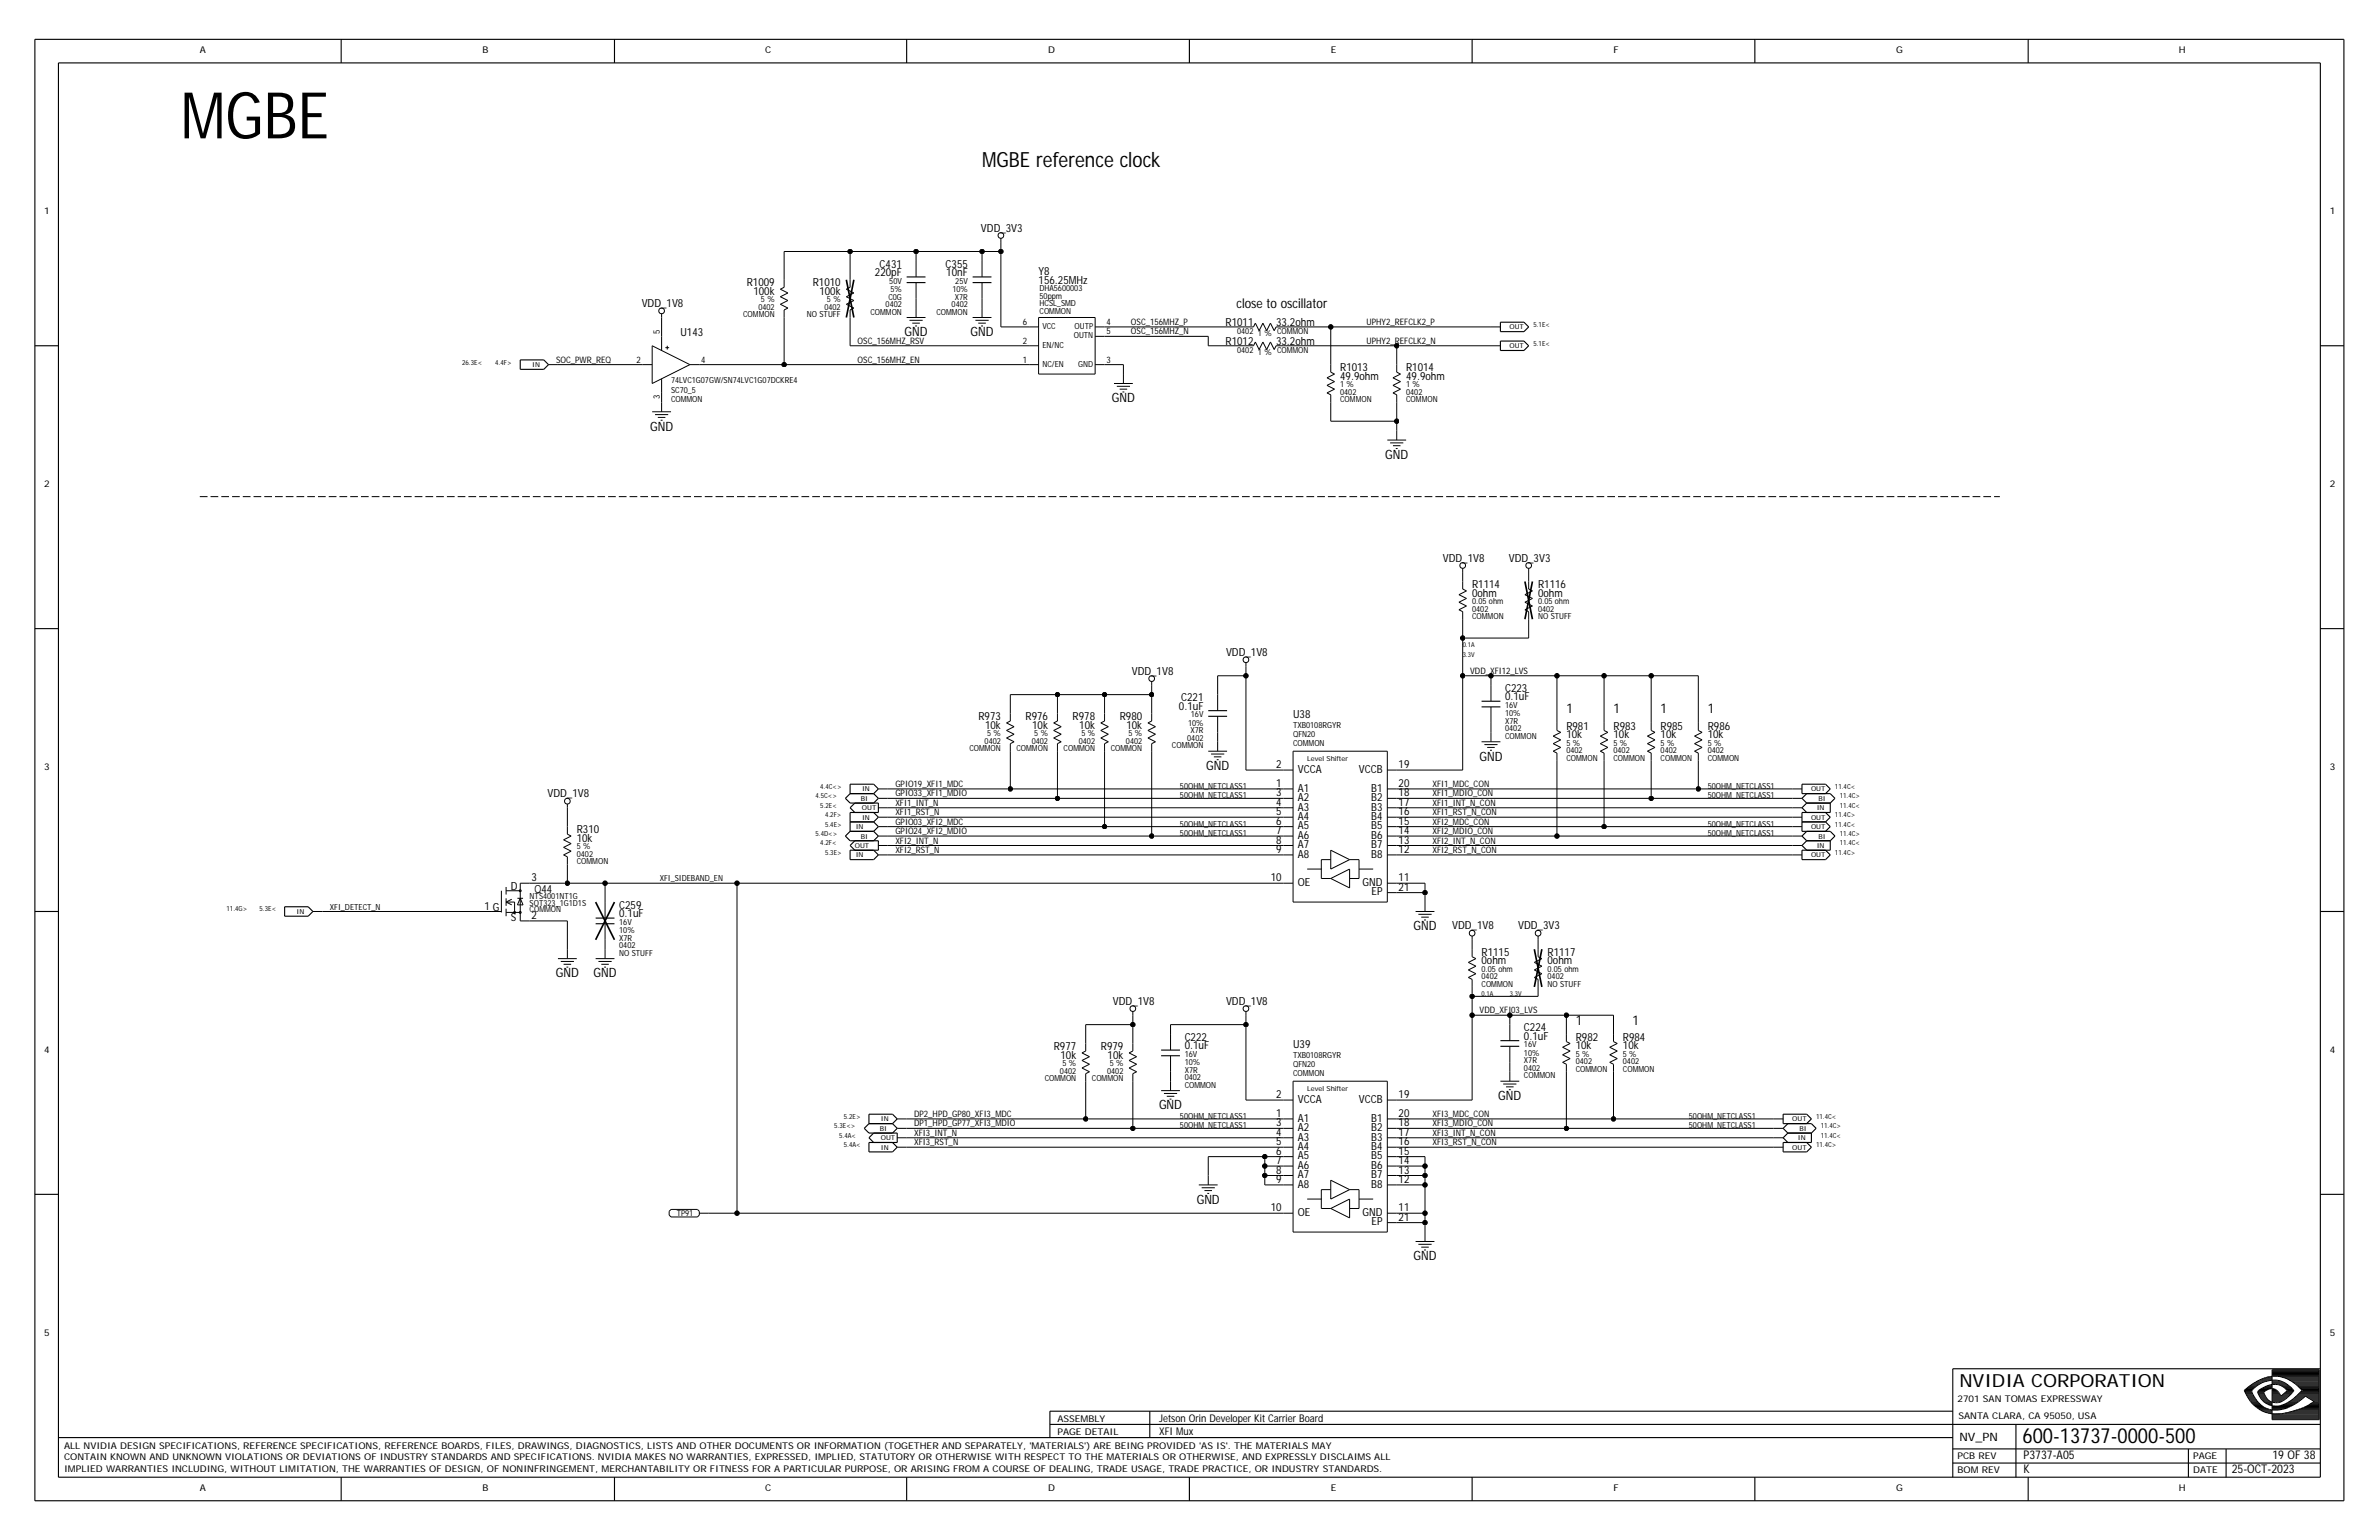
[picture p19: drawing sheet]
<svg xmlns="http://www.w3.org/2000/svg" width="432mm" height="279mm" viewBox="0 0 432 279" stroke-linecap="round" stroke-linejoin="round" font-family="sans-serif">
<defs><g id="words">
<text font-size="11.7" x="32.8" y="25.1">MGBE</text>
<g font-size="3.8">
<text x="178.2" y="30.2">MGBE reference clock</text>
<text x="367.1" y="261.8">600-13737-0000-500</text>
</g>
<text font-size="3.3" x="355.6" y="251.6">NVIDIA CORPORATION</text>
<g font-size="2.4">
<text x="224.4" y="55.9">close to oscillator</text>
<text x="284.3" y="129.4">1</text>
<text x="292.9" y="129.4">1</text>
<text x="301.4" y="129.4">1</text>
<text x="310" y="129.4">1</text>
<text x="286" y="185.9">1</text>
<text x="296.3" y="185.9">1</text>
</g>
<g font-size="2.3">
<text x="164.2" y="61">GND</text>
<text x="176.2" y="61">GND</text>
<text x="201.8" y="73">GND</text>
<text x="118" y="78.1">GND</text>
<text x="251.4" y="83.3">GND</text>
<text x="218.9" y="139.7">GND</text>
<text x="268.5" y="138">GND</text>
<text x="256.6" y="168.8">GND</text>
<text x="100.9" y="177.3">GND</text>
<text x="107.7" y="177.3">GND</text>
<text x="210.4" y="201.3">GND</text>
<text x="272" y="199.6">GND</text>
<text x="217.2" y="218.4">GND</text>
<text x="256.6" y="228.7">GND</text>
</g>
<g font-size="2.2">
<text x="367.3" y="267.3">K</text>
<text x="367.3" y="264.8">P3737-A05</text>
<text x="405.1" y="267.3">25-OCT-2023</text>
<text x="412.5" y="264.8">19 OF 38</text>
</g>
<text font-size="2.1" x="355.6" y="261.5">NV_PN</text>
<g font-size="2">
<text x="178.1" y="42">VDD_3V3</text>
<text x="135.5" y="52">R1009</text>
<text x="136.8" y="53.5">100k</text>
<text x="147.5" y="52">R1010</text>
<text x="148.7" y="53.5">100k</text>
<text x="158.8" y="50.1">220pF</text>
<text x="159.7" y="48.5">C431</text>
<text x="171.6" y="48.5">C355</text>
<text x="171.8" y="50.1">10nF</text>
<text x="188.5" y="49.9">Y8</text>
<text x="188.5" y="51.4">156.25MHz</text>
<text x="116.5" y="55.7">VDD_1V8</text>
<text x="222.4" y="59.1">R1011</text>
<text x="231.6" y="59.1">33.2ohm</text>
<text x="123.5" y="61">U143</text>
<text x="222.4" y="62.6">R1012</text>
<text x="231.6" y="62.6">33.2ohm</text>
<text x="243.2" y="67.4">R1013</text>
<text x="243.2" y="68.9">49.9ohm</text>
<text x="255.2" y="67.4">R1014</text>
<text x="255.2" y="68.9">49.9ohm</text>
<text x="261.9" y="101.9">VDD_1V8</text>
<text x="273.8" y="101.9">VDD_3V3</text>
<text x="267.2" y="106.7">R1114</text>
<text x="279.2" y="106.7">R1116</text>
<text x="267.2" y="108.2">0ohm</text>
<text x="279.2" y="108.2">0ohm</text>
<text x="222.5" y="119">VDD_1V8</text>
<text x="205.4" y="122.4">VDD_1V8</text>
<text x="273.2" y="125.5">C223</text>
<text x="177.6" y="130.6">R973</text>
<text x="186.1" y="130.6">R976</text>
<text x="194.7" y="130.6">R978</text>
<text x="203.2" y="130.6">R980</text>
<text x="214" y="128.8">0.1uF</text>
<text x="214.4" y="127.2">C221</text>
<text x="234.7" y="130.3">U38</text>
<text x="273.2" y="127.1">0.1uF</text>
<text x="178.8" y="132.2">10k</text>
<text x="187.3" y="132.2">10k</text>
<text x="195.9" y="132.2">10k</text>
<text x="204.5" y="132.2">10k</text>
<text x="284.3" y="132.4">R981</text>
<text x="284.3" y="133.9">10k</text>
<text x="292.9" y="132.4">R983</text>
<text x="292.9" y="133.9">10k</text>
<text x="301.4" y="132.4">R985</text>
<text x="301.4" y="133.9">10k</text>
<text x="310" y="132.4">R986</text>
<text x="310" y="133.9">10k</text>
<text x="231.7" y="142.8">1</text>
<text x="231.7" y="139.4">2</text>
<text x="235.6" y="140.2">VCCA</text>
<text x="235.6" y="143.6">A1</text>
<text x="246.6" y="140.2">VCCB</text>
<text x="248.9" y="143.6">B1</text>
<text x="253.9" y="142.8">20</text>
<text x="253.9" y="139.4">19</text>
<text x="99.4" y="144.7">VDD_1V8</text>
<text x="231.7" y="144.5">3</text>
<text x="231.7" y="146.2">4</text>
<text x="231.7" y="147.9">5</text>
<text x="231.7" y="149.6">6</text>
<text x="235.6" y="145.4">A2</text>
<text x="235.6" y="147.1">A3</text>
<text x="235.6" y="148.8">A4</text>
<text x="248.9" y="145.4">B2</text>
<text x="248.9" y="147.1">B3</text>
<text x="248.9" y="148.8">B4</text>
<text x="253.9" y="144.5">18</text>
<text x="253.9" y="146.2">17</text>
<text x="253.9" y="147.9">16</text>
<text x="253.9" y="149.6">15</text>
<text x="104.7" y="152.7">10k</text>
<text x="104.7" y="151.2">R310</text>
<text x="231.7" y="151.3">7</text>
<text x="231.7" y="153.1">8</text>
<text x="231.7" y="154.8">9</text>
<text x="235.6" y="155.6">A8</text>
<text x="235.6" y="153.9">A7</text>
<text x="235.6" y="150.5">A5</text>
<text x="235.6" y="152.2">A6</text>
<text x="248.9" y="155.6">B8</text>
<text x="248.9" y="153.9">B7</text>
<text x="248.9" y="152.2">B6</text>
<text x="248.9" y="150.5">B5</text>
<text x="253.9" y="151.3">14</text>
<text x="253.9" y="153.1">13</text>
<text x="253.9" y="154.8">12</text>
<text x="92.7" y="161.4">D</text>
<text x="96.5" y="159.9">3</text>
<text x="97" y="161.9">Q44</text>
<text x="230.7" y="159.9">10</text>
<text x="235.6" y="160.8">OE</text>
<text x="247.3" y="160.8">GND</text>
<text x="253.9" y="161.6">21</text>
<text x="253.9" y="159.9">11</text>
<text x="88" y="165">1 G</text>
<text x="92.7" y="167.1">S</text>
<text x="96.5" y="166.7">2</text>
<text x="112.4" y="166.4">0.1uF</text>
<text x="112.4" y="164.9">C259</text>
<text x="248.9" y="162.5">EP</text>
<text x="263.6" y="168.6">VDD_1V8</text>
<text x="268.9" y="173.4">R1115</text>
<text x="275.6" y="168.6">VDD_3V3</text>
<text x="280.9" y="173.4">R1117</text>
<text x="268.9" y="175">0ohm</text>
<text x="280.9" y="175">0ohm</text>
<text x="202" y="182.3">VDD_1V8</text>
<text x="222.5" y="182.3">VDD_1V8</text>
<text x="191.3" y="190.5">R977</text>
<text x="199.8" y="190.5">R979</text>
<text x="215" y="188.8">C222</text>
<text x="215" y="190.3">0.1uF</text>
<text x="234.7" y="190.2">U39</text>
<text x="276.6" y="187.1">C224</text>
<text x="276.6" y="188.6">0.1uF</text>
<text x="286" y="188.8">R982</text>
<text x="286" y="190.3">10k</text>
<text x="294.6" y="188.8">R984</text>
<text x="294.6" y="190.3">10k</text>
<text x="192.5" y="192.1">10k</text>
<text x="201" y="192.1">10k</text>
<text x="231.7" y="202.7">1</text>
<text x="231.7" y="199.2">2</text>
<text x="235.6" y="200.1">VCCA</text>
<text x="235.6" y="203.5">A1</text>
<text x="246.6" y="200.1">VCCB</text>
<text x="248.9" y="203.5">B1</text>
<text x="253.9" y="202.7">20</text>
<text x="253.9" y="199.2">19</text>
<text x="231.7" y="204.4">3</text>
<text x="231.7" y="206.1">4</text>
<text x="231.7" y="207.8">5</text>
<text x="231.7" y="209.5">6</text>
<text x="235.6" y="205.2">A2</text>
<text x="235.6" y="206.9">A3</text>
<text x="235.6" y="208.6">A4</text>
<text x="248.9" y="205.2">B2</text>
<text x="248.9" y="206.9">B3</text>
<text x="248.9" y="208.6">B4</text>
<text x="253.9" y="204.4">18</text>
<text x="253.9" y="206.1">17</text>
<text x="253.9" y="207.8">16</text>
<text x="253.9" y="209.5">15</text>
<text x="231.7" y="211.2">7</text>
<text x="231.7" y="212.9">8</text>
<text x="231.7" y="214.6">9</text>
<text x="235.6" y="215.5">A8</text>
<text x="235.6" y="213.8">A7</text>
<text x="235.6" y="210.4">A5</text>
<text x="235.6" y="212.1">A6</text>
<text x="248.9" y="215.5">B8</text>
<text x="248.9" y="213.8">B7</text>
<text x="248.9" y="212.1">B6</text>
<text x="248.9" y="210.4">B5</text>
<text x="253.9" y="211.2">14</text>
<text x="253.9" y="212.9">13</text>
<text x="253.9" y="214.6">12</text>
<text x="230.7" y="219.8">10</text>
<text x="235.6" y="220.6">OE</text>
<text x="247.3" y="220.6">GND</text>
<text x="253.9" y="221.5">21</text>
<text x="253.9" y="219.8">11</text>
<text x="248.9" y="222.3">EP</text>
</g>
<g font-size="1.9">
<text x="210.4" y="257.9">Jetson Orin Developer Kit Carrier Board</text>
<text x="210.4" y="260.3">XFI Mux</text>
</g>
<g font-size="1.7">
<text x="36.3" y="9.7">A</text>
<text x="87.6" y="9.7">B</text>
<text x="138.9" y="9.7">C</text>
<text x="190.2" y="9.7">D</text>
<text x="241.5" y="9.7">E</text>
<text x="292.9" y="9.7">F</text>
<text x="344.2" y="9.7">G</text>
<text x="395.5" y="9.7">H</text>
<text x="8" y="38.8">1</text>
<text x="422.9" y="38.8">1</text>
<text x="8" y="88.4">2</text>
<text x="422.9" y="88.4">2</text>
<text x="8" y="139.7">3</text>
<text x="422.9" y="139.7">3</text>
<text x="8" y="191">4</text>
<text x="422.9" y="191">4</text>
<text x="8" y="242.3">5</text>
<text x="422.9" y="242.3">5</text>
<text x="191.9" y="257.9">ASSEMBLY</text>
<text x="355.3" y="254.3">2701 SAN TOMAS EXPRESSWAY</text>
<text x="355.5" y="257.4">SANTA CLARA, CA 95050, USA</text>
<text x="11.6" y="262.9">ALL NVIDIA DESIGN SPECIFICATIONS, REFERENCE SPECIFICATIONS, REFERENCE BOARDS, FILES, DRAWINGS, DIAGNOSTICS, LISTS AND OTHER DOCUMENTS OR INFORMATION (TOGETHER AND SEPARATELY, 'MATERIALS') ARE BEING PROVIDED 'AS IS'. THE MATERIALS MAY</text>
<text x="191.9" y="260.3">PAGE DETAIL</text>
<text x="11.6" y="264.9">CONTAIN KNOWN AND UNKNOWN VIOLATIONS OR DEVIATIONS OF INDUSTRY STANDARDS AND SPECIFICATIONS. NVIDIA MAKES NO WARRANTIES, EXPRESSED, IMPLIED, STATUTORY OR OTHERWISE WITH RESPECT TO THE MATERIALS OR OTHERWISE, AND EXPRESSLY DISCLAIMS ALL</text>
<text x="11.6" y="267.2">IMPLIED WARRANTIES INCLUDING, WITHOUT LIMITATION, THE WARRANTIES OF DESIGN, OF NONINFRINGEMENT, MERCHANTABILITY OR FITNESS FOR A PARTICULAR PURPOSE, OR ARISING FROM A COURSE OF DEALING, TRADE USAGE, TRADE PRACTICE, OR INDUSTRY STANDARDS.</text>
<text x="355.3" y="267.3">BOM REV</text>
<text x="355.3" y="264.8">PCB REV</text>
<text x="398.1" y="264.8">PAGE</text>
<text x="398.1" y="267.3">DATE</text>
<text x="36.3" y="270.6">A</text>
<text x="87.6" y="270.6">B</text>
<text x="138.9" y="270.6">C</text>
<text x="190.2" y="270.6">D</text>
<text x="241.5" y="270.6">E</text>
<text x="292.9" y="270.6">F</text>
<text x="344.2" y="270.6">G</text>
<text x="395.5" y="270.6">H</text>
</g>
<g font-size="1.6">
<text x="185.7" y="59">6</text>
<text x="200.8" y="59">4</text>
<text x="205.3" y="59">OSC_156MHZ_P</text>
<text x="248" y="59">UPHY2_REFCLK2_P</text>
<text x="100.9" y="65.8">SOC_PWR_REQ</text>
<text x="115.5" y="65.8">2</text>
<text x="119.7" y="60.7" transform="rotate(-90 119.7 60.7)">5</text>
<text x="127.3" y="65.8">4</text>
<text x="155.7" y="62.4">OSC_156MHZ_RSV</text>
<text x="155.7" y="65.8">OSC_156MHZ_EN</text>
<text x="185.7" y="65.8">1</text>
<text x="185.7" y="62.4">2</text>
<text x="200.8" y="65.8">3</text>
<text x="200.8" y="60.7">5</text>
<text x="205.3" y="60.7">OSC_156MHZ_N</text>
<text x="248" y="62.4">UPHY2_REFCLK2_N</text>
<text x="119.7" y="72.4" transform="rotate(-90 119.7 72.4)">3</text>
<text x="266.9" y="122.3">VDD_XFI12_LVS</text>
<text x="162.5" y="142.8">GPIO19_XFI1_MDC</text>
<text x="260" y="142.8">XFI1_MDC_CON</text>
<text x="162.5" y="149.6">GPIO03_XFI2_MDC</text>
<text x="162.5" y="144.5">GPIO33_XFI1_MDIO</text>
<text x="162.5" y="146.2">XFI1_INT_N</text>
<text x="162.5" y="147.9">XFI1_RST_N</text>
<text x="260" y="149.6">XFI2_MDC_CON</text>
<text x="260" y="144.5">XFI1_MDIO_CON</text>
<text x="260" y="146.2">XFI1_INT_N_CON</text>
<text x="260" y="147.9">XFI1_RST_N_CON</text>
<text x="162.5" y="154.8">XFI2_RST_N</text>
<text x="162.5" y="151.3">GPIO24_XFI2_MDIO</text>
<text x="162.5" y="153.1">XFI2_INT_N</text>
<text x="260" y="151.3">XFI2_MDIO_CON</text>
<text x="260" y="153.1">XFI2_INT_N_CON</text>
<text x="260" y="154.8">XFI2_RST_N_CON</text>
<text x="268.6" y="183.8">VDD_XFI03_LVS</text>
<text x="165.9" y="202.7">DP2_HPD_GP80_XFI3_MDC</text>
<text x="260" y="202.7">XFI3_MDC_CON</text>
<text x="165.9" y="204.4">DP1_HPD_GP77_XFI3_MDIO</text>
<text x="165.9" y="206.1">XFI3_INT_N</text>
<text x="165.9" y="207.8">XFI3_RST_N</text>
<text x="260" y="207.8">XFI3_RST_N_CON</text>
<text x="260" y="206.1">XFI3_INT_N_CON</text>
<text x="260" y="204.4">XFI3_MDIO_CON</text>
</g>
<g font-size="1.5">
<text x="161.4" y="51.4">50V</text>
<text x="161.6" y="53">5%</text>
<text x="172.9" y="53">10%</text>
<text x="173.4" y="51.4">25V</text>
<text x="188.6" y="52.8">DHA5600003</text>
<text x="134.9" y="57.6">COMMON</text>
<text x="137.7" y="56.2">0402</text>
<text x="138.1" y="54.9">5 %</text>
<text x="146.5" y="57.6">NO STUFF</text>
<text x="149.6" y="56.2">0402</text>
<text x="150.1" y="54.9">5 %</text>
<text x="158" y="57.1">COMMON</text>
<text x="160.7" y="55.7">0402</text>
<text x="161.2" y="54.4">C0G</text>
<text x="170" y="57.1">COMMON</text>
<text x="172.7" y="55.7">0402</text>
<text x="173.3" y="54.4">X7R</text>
<text x="188.7" y="54.2">50ppm</text>
<text x="188.7" y="56.9">COMMON</text>
<text x="188.7" y="55.5">HCSL_SMD</text>
<text x="189.2" y="59.7">VCC</text>
<text x="195" y="59.7">OUTP</text>
<text x="189.2" y="63.1">EN/NC</text>
<text x="194.9" y="61.4">OUTN</text>
<text x="224.6" y="64.1">0402</text>
<text x="224.6" y="60.7">0402</text>
<text x="228.3" y="64.3">1 % COMMON</text>
<text x="228.3" y="60.9">1 % COMMON</text>
<text x="121.8" y="69.6">74LVC1G07GW/SN74LVC1G07DCKRE4</text>
<text x="121.8" y="71.3">SC70_5</text>
<text x="189.2" y="66.5">NC/EN</text>
<text x="195.7" y="66.5">GND</text>
<text x="243.2" y="71.6">0402</text>
<text x="243.2" y="70.3">1 %</text>
<text x="255.2" y="71.6">0402</text>
<text x="255.2" y="70.3">1 %</text>
<text x="121.8" y="73">COMMON</text>
<text x="243.2" y="73">COMMON</text>
<text x="255.2" y="73">COMMON</text>
<text x="267.2" y="109.6">0.05 ohm</text>
<text x="267.2" y="112.3">COMMON</text>
<text x="267.2" y="111">0402</text>
<text x="279.2" y="112.3">NO STUFF</text>
<text x="279.2" y="109.6">0.05 ohm</text>
<text x="279.2" y="111">0402</text>
<text x="215.6" y="131.7">10%</text>
<text x="216.2" y="130.1">16V</text>
<text x="273.2" y="128.4">16V</text>
<text x="273.2" y="130">10%</text>
<text x="273.2" y="131.3">X7R</text>
<text x="175.9" y="136.3">COMMON</text>
<text x="178.7" y="134.9">0402</text>
<text x="179.2" y="133.6">5 %</text>
<text x="184.5" y="136.3">COMMON</text>
<text x="187.3" y="134.9">0402</text>
<text x="187.7" y="133.6">5 %</text>
<text x="193" y="136.3">COMMON</text>
<text x="195.8" y="134.9">0402</text>
<text x="196.3" y="133.6">5 %</text>
<text x="201.6" y="136.3">COMMON</text>
<text x="204.4" y="134.9">0402</text>
<text x="204.8" y="133.6">5 %</text>
<text x="212.7" y="135.8">COMMON</text>
<text x="215.5" y="134.4">0402</text>
<text x="216.1" y="133">X7R</text>
<text x="234.7" y="135.4">COMMON</text>
<text x="234.7" y="132">TXB0108RGYR</text>
<text x="234.7" y="133.7">QFN20</text>
<text x="273.2" y="134.1">COMMON</text>
<text x="273.2" y="132.7">0402</text>
<text x="284.3" y="136.6">0402</text>
<text x="284.3" y="135.3">5 %</text>
<text x="292.9" y="136.6">0402</text>
<text x="292.9" y="135.3">5 %</text>
<text x="301.4" y="135.3">5 %</text>
<text x="301.4" y="136.6">0402</text>
<text x="310" y="135.3">5 %</text>
<text x="310" y="136.6">0402</text>
<text x="214.2" y="143.1">50OHM_NETCLASS1</text>
<text x="284.3" y="138">COMMON</text>
<text x="292.9" y="138">COMMON</text>
<text x="301.4" y="138">COMMON</text>
<text x="310" y="143.1">50OHM_NETCLASS1</text>
<text x="310" y="138">COMMON</text>
<text x="214.2" y="144.8">50OHM_NETCLASS1</text>
<text x="214.2" y="150">50OHM_NETCLASS1</text>
<text x="310" y="144.8">50OHM_NETCLASS1</text>
<text x="310" y="150">50OHM_NETCLASS1</text>
<text x="104.7" y="155.4">0402</text>
<text x="104.7" y="154.1">5 %</text>
<text x="214.2" y="151.7">50OHM_NETCLASS1</text>
<text x="310" y="151.7">50OHM_NETCLASS1</text>
<text x="104.7" y="156.8">COMMON</text>
<text x="119.7" y="159.9">XFI_SIDEBAND_EN</text>
<text x="59.9" y="165">XFI_DETECT_N</text>
<text x="96.1" y="165.5">COMMON</text>
<text x="96.1" y="164.3">SOT323_1G1D1S</text>
<text x="96.1" y="163.1">NTS4001NT1G</text>
<text x="112.4" y="167.8">16V</text>
<text x="112.4" y="173.4">NO STUFF</text>
<text x="112.4" y="169.3">10%</text>
<text x="112.4" y="170.7">X7R</text>
<text x="112.4" y="172">0402</text>
<text x="268.9" y="177.7">0402</text>
<text x="268.9" y="179.1">COMMON</text>
<text x="268.9" y="176.3">0.05 ohm</text>
<text x="280.9" y="179.1">NO STUFF</text>
<text x="280.9" y="177.7">0402</text>
<text x="280.9" y="176.3">0.05 ohm</text>
<text x="215" y="191.7">16V</text>
<text x="234.7" y="191.9">TXB0108RGYR</text>
<text x="276.6" y="191.5">10%</text>
<text x="276.6" y="190">16V</text>
<text x="286" y="191.7">5 %</text>
<text x="294.6" y="191.7">5 %</text>
<text x="189.6" y="196.2">COMMON</text>
<text x="192.4" y="194.8">0402</text>
<text x="192.9" y="193.4">5 %</text>
<text x="198.2" y="196.2">COMMON</text>
<text x="200.9" y="194.8">0402</text>
<text x="201.4" y="193.4">5 %</text>
<text x="215" y="197.4">COMMON</text>
<text x="215" y="196">0402</text>
<text x="215" y="194.6">X7R</text>
<text x="215" y="193.3">10%</text>
<text x="234.7" y="195.3">COMMON</text>
<text x="234.7" y="193.6">QFN20</text>
<text x="276.6" y="194.3">0402</text>
<text x="276.6" y="192.9">X7R</text>
<text x="276.6" y="195.6">COMMON</text>
<text x="286" y="193.1">0402</text>
<text x="286" y="194.5">COMMON</text>
<text x="294.6" y="193.1">0402</text>
<text x="294.6" y="194.5">COMMON</text>
<text x="214.2" y="203">50OHM_NETCLASS1</text>
<text x="306.5" y="203">50OHM_NETCLASS1</text>
<text x="214.2" y="204.7">50OHM_NETCLASS1</text>
<text x="306.5" y="204.7">50OHM_NETCLASS1</text>
<text x="122.8" y="220.6">TP91</text>
</g>
<g font-size="1.3">
<text x="278.3" y="59.3">5.1E&lt;</text>
<text x="278.3" y="62.7">5.1E&lt;</text>
<text x="83.9" y="66.2">26.3E&lt;</text>
<text x="89.9" y="66.2">4.4F&gt;</text>
<text x="148.9" y="143.1">4.4C&lt;&gt;</text>
<text x="333.1" y="143.1">11.4C&lt;</text>
<text x="148" y="144.8">4.5C&lt;&gt;</text>
<text x="148.9" y="146.6">5.2E&lt;</text>
<text x="149.7" y="148.3">4.2F&gt;</text>
<text x="149.7" y="150">5.4E&gt;</text>
<text x="333.1" y="150">11.4C&lt;</text>
<text x="333.1" y="148.3">11.4C&gt;</text>
<text x="333.9" y="144.8">11.4C&gt;</text>
<text x="333.9" y="146.6">11.4C&lt;</text>
<text x="148" y="151.7">5.4D&lt;&gt;</text>
<text x="148.9" y="153.4">4.2F&lt;</text>
<text x="149.7" y="155.1">5.3E&gt;</text>
<text x="333.1" y="155.1">11.4C&gt;</text>
<text x="333.9" y="151.7">11.4C&gt;</text>
<text x="333.9" y="153.4">11.4C&lt;</text>
<text x="41.1" y="165.4">11.4G&gt;</text>
<text x="47.1" y="165.4">5.3E&lt;</text>
<text x="153.2" y="203">5.2E&gt;</text>
<text x="329.6" y="203">11.4C&lt;</text>
<text x="151.4" y="204.7">5.3E&lt;&gt;</text>
<text x="152.3" y="206.4">5.4A&lt;</text>
<text x="153.2" y="208.1">5.4A&lt;</text>
<text x="329.6" y="208.1">11.4C&gt;</text>
<text x="330.5" y="206.4">11.4C&lt;</text>
<text x="330.5" y="204.7">11.4C&gt;</text>
</g>
<g font-size="1.2">
<text x="274" y="59.8">OUT</text>
<text x="274" y="63.2">OUT</text>
<text x="96.6" y="66.6">IN</text>
<text x="265.5" y="117.5">0.1A</text>
<text x="265.5" y="119.2">3.3V</text>
<text x="156.5" y="143.6">IN</text>
<text x="237.3" y="138">Level Shifter</text>
<text x="328.7" y="143.6">OUT</text>
<text x="156.2" y="145.3">BI</text>
<text x="156.4" y="147">OUT</text>
<text x="156.5" y="148.7">IN</text>
<text x="328.7" y="148.7">OUT</text>
<text x="329.8" y="147">IN</text>
<text x="330" y="145.3">BI</text>
<text x="155.2" y="153.8">OUT</text>
<text x="155.3" y="155.6">IN</text>
<text x="155.3" y="150.4">IN</text>
<text x="156.2" y="152.1">BI</text>
<text x="328.7" y="150.4">OUT</text>
<text x="328.7" y="155.6">OUT</text>
<text x="329.8" y="153.8">IN</text>
<text x="330" y="152.1">BI</text>
<text x="53.8" y="165.8">IN</text>
<text x="268.9" y="180.8">0.1A</text>
<text x="274" y="180.8">3.3V</text>
<text x="237.3" y="197.9">Level Shifter</text>
<text x="159.9" y="203.4">IN</text>
<text x="325.3" y="203.4">OUT</text>
<text x="159.7" y="205.2">BI</text>
<text x="159.9" y="206.9">OUT</text>
<text x="159.9" y="208.6">IN</text>
<text x="325.3" y="208.6">OUT</text>
<text x="326.3" y="206.9">IN</text>
<text x="326.6" y="205.2">BI</text>
</g>
</g></defs>
<g fill="none" stroke="#000" stroke-width=".18">
<path d="M120.1 57.6v3.4zM120.1 56.9v.7zM141.6 55.2l1.4 .7zM141.6 55.2l1.4-.7zM141.6 52.5l.7-.4zM141.6 52.5l1.4 .7zM141.6 53.8l1.4 .7zM141.6 53.8l1.4-.6zM142.3 45.6h12zM142.3 45.6v5.2zM142.3 57.6v8.6zM142.3 56.2v1.4z"/>
<path d="M142.3 56.2l.7-.3zM142.3 50.8v1.3zM153.6 55.2l1.4 .7zM153.6 55.2l1.4-.7zM153.6 52.5l.7-.4zM153.6 52.5l1.4 .7zM153.6 53.8l1.4 .7zM153.6 53.8l1.4-.6zM154.3 45.6h12zM154.3 45.6v5.2zM154.3 57.6v5.1zM154.3 56.2v1.4z"/>
<path d="M154.3 56.2l.7-.3zM154.3 50.8v1.3zM164.6 57.6h3.4zM165.1 58.1h2.4zM165.6 58.6h1.4zM166.1 59.1h.3zM166.3 54.2v1.7zM166.3 45.6h11.9zM166.3 45.6v1.7zM166.3 55.9v1.7zM166.3 51.3v2.9zM166.3 47.3v2.9z"/>
<path d="M176.5 57.6h3.5zM177 58.1h2.4zM177.6 58.6h1.3zM178.1 59.1h.3zM178.2 54.2v1.7zM178.2 45.6h3.5zM178.2 45.6v1.7zM178.2 55.9v1.7zM178.2 51.3v2.9zM178.2 47.3v2.9zM181.7 45.6v13.7zM181.7 59.3h5.1z"/>
<path d="M181.7 43.9v1.7zM181.7 43.2v.7zM186.8 59.3h1.7zM188.5 57.6h10.3zM188.5 57.6v10.3zM198.8 59.3h1.7zM198.8 57.6v10.3zM200.5 59.3h25.6zM226.1 59.3h1.4zM227.9 58.6l-.4 .7zM227.9 58.6l.6 1.4zM229.2 58.6l-.7 1.4z"/>
<path d="M229.2 58.6l.7 1.4zM230.6 58.6l-.7 1.4zM230.6 58.6l.7 1.4zM231.6 59.3h1.4zM231.6 59.3l-.3 .7zM233 59.3h8.5zM241.5 59.3h29.1zM241.5 59.3v6.9zM270.6 59.3h1.7zM99.6 66.2h1.7zM101.3 66.2h15.4zM116.7 66.2h1.7z"/>
<path d="M118.4 74.7h3.4zM118.4 62.7v6.9zM118.4 62.7l6.8 3.5zM118.4 69.6l6.8-3.4zM118.9 75.2h2.4zM119.4 75.7h1.4zM119.9 76.2h.4zM120.1 71.3v1.7zM120.1 73v1.7zM120.1 61v2.6zM120.1 68.7v2.6zM120.8 63.1h.7z"/>
<path d="M121.1 62.7v.7zM125.2 66.2h1.7zM126.9 66.2h15.4zM142.3 66.2h44.5zM154.3 62.7h32.5zM186.8 62.7h1.7zM186.8 66.2h1.7zM188.5 67.9h10.3zM198.8 66.2h1.7zM198.8 61h1.7zM200.5 66.2h3.4zM200.5 61h18.8z"/>
<path d="M202.2 69.6h3.4zM202.7 70.1h2.4zM203.2 70.6h1.4zM203.7 71.1h.4zM203.9 66.2v1.7zM203.9 67.9v1.7zM219.3 62.7h6.8zM219.3 61v1.7zM226.1 62.7h1.4zM227.9 62l-.4 .7zM227.9 62l.6 1.4zM229.2 62l-.7 1.4z"/>
<path d="M229.2 62l.7 1.4zM230.6 62l-.7 1.4zM230.6 62l.7 1.4zM231.6 62.7h1.4zM231.6 62.7l-.3 .7zM233 62.7h20.5zM240.9 71.3l.6 .3zM240.9 71.3l1.3-.7zM240.9 69.9l1.3 .7zM240.9 68.5l1.3-.6zM240.9 69.9l1.3-.7zM240.9 68.5l1.3 .7z"/>
<path d="M241.5 76.4h12zM241.5 73v3.4zM241.5 71.6v1.4zM241.5 66.2v1.3zM241.5 67.5l.7 .4zM251.8 79.8h3.4zM252.8 71.3l.7 .3zM252.8 71.3l1.4-.7zM252.8 69.9l1.4 .7zM252.8 68.5l1.4-.6zM252.8 69.9l1.4-.7zM252.8 68.5l1.4 .7z"/>
<path d="M253.5 73v3.4zM253.5 76.4v1.7zM253.5 62.7h17.1zM253.5 62.7v3.5zM253.5 78.1v1.7zM253.5 71.6v1.4zM253.5 66.2v1.3zM253.5 67.5l.7 .4zM270.6 62.7h1.7zM252.3 80.4h2.4zM252.8 80.9h1.4zM253.3 81.4h.4z"/>
<path d="M264.8 110.6l.7 .4zM264.8 110.6l1.4-.7zM264.8 109.3l1.4 .6zM264.8 107.9l1.4-.7zM264.8 109.3l1.4-.7zM264.8 107.9l1.4 .7zM265.5 103.8v1.7zM265.5 115.8h12zM265.5 112.3v3.5zM265.5 115.8v6.8zM265.5 103.1v.7zM265.5 111v1.3z"/>
<path d="M265.5 105.5v1.4zM265.5 106.9l.7 .3zM276.8 110.6l.7 .4zM276.8 110.6l1.3-.7zM276.8 109.3l1.3 .6zM276.8 107.9l1.3-.7zM276.8 109.3l1.3-.7zM276.8 107.9l1.3 .7zM277.5 103.8v1.7zM277.5 112.3v3.5zM277.5 103.1v.7zM277.5 111v1.3z"/>
<path d="M277.5 105.5v1.4zM277.5 106.9l.6 .3zM182.7 133.9l1.4 .7zM182.7 133.9l1.4-.7zM182.7 131.2l.7-.4zM182.7 131.2l1.4 .6zM182.7 132.5l1.4 .7zM182.7 132.5l1.4-.7zM183.4 126h8.5zM183.4 126v3.4zM183.4 136.3v6.8zM183.4 134.9v1.4z"/>
<path d="M183.4 134.9l.7-.3zM183.4 129.4v1.4zM191.2 133.9l1.4 .7zM191.2 133.9l1.4-.7zM191.2 131.2l.7-.4zM191.2 131.2l1.4 .6zM191.2 132.5l1.4 .7zM191.2 132.5l1.4-.7zM191.9 126h8.6zM191.9 126v3.4zM191.9 136.3v8.5zM191.9 134.9v1.4z"/>
<path d="M191.9 134.9l.7-.3zM191.9 129.4v1.4zM199.8 133.9l1.4 .7zM199.8 133.9l1.4-.7zM199.8 131.2l.7-.4zM199.8 131.2l1.4 .6zM199.8 132.5l1.4 .7zM199.8 132.5l1.4-.7zM200.5 126h8.5zM200.5 126v3.4zM200.5 136.3v13.7zM200.5 134.9v1.4z"/>
<path d="M200.5 134.9l.7-.3zM200.5 129.4v1.4zM208.4 133.9l1.3 .7zM208.4 133.9l1.3-.7zM208.4 131.2l.6-.4zM208.4 131.2l1.3 .6zM208.4 132.5l1.3 .7zM208.4 132.5l1.3-.7zM209 124.3v1.7zM209 126v3.4zM209 136.3v15.4zM209 123.6v.7z"/>
<path d="M209 134.9v1.4zM209 134.9l.7-.3zM209 129.4v1.4zM219.3 136.3h3.4zM219.8 136.8h2.4zM220.3 137.3h1.4zM220.8 137.8h.4zM221 132.9v1.7zM221 122.6h5.1zM221 122.6v3.4zM221 130v2.9zM221 126v2.9z"/>
<path d="M221 134.6v1.7zM226.1 122.6v17.1zM226.1 120.9v1.7zM226.1 139.7h6.9zM226.1 120.2v.7zM233 139.7h1.7zM234.7 136.3v27.4zM234.7 136.3h17.1zM251.8 139.7h1.7zM251.8 136.3v27.4zM253.5 139.7h12zM265.5 122.6h5.1z"/>
<path d="M265.5 122.6v17.1zM268.9 134.6h3.4zM269.4 135.1h2.4zM269.9 135.6h1.4zM270.4 136.1h.4zM270.6 131.2v1.7zM270.6 122.6h12zM270.6 122.6v1.7zM270.6 128.3v2.9zM270.6 124.3v2.9zM270.6 132.9v1.7zM281.9 136.3l.7 .3z"/>
<path d="M281.9 136.3l1.4-.7zM281.9 134.9l1.4 .7zM281.9 133.6l1.4-.7zM281.9 134.9l1.4-.7zM281.9 133.6l1.4 .6zM282.6 122.6h8.5zM282.6 122.6v8.6zM282.6 138v13.7zM282.6 136.6v1.4zM282.6 131.2v1.3zM282.6 132.5l.7 .4zM290.5 136.3l.6 .3z"/>
<path d="M290.5 136.3l1.3-.7zM290.5 134.9l1.3 .7zM290.5 133.6l1.3-.7zM290.5 134.9l1.3-.7zM290.5 133.6l1.3 .6zM291.1 122.6h8.6zM291.1 122.6v8.6zM291.1 138v12zM291.1 136.6v1.4zM291.1 131.2v1.3zM291.1 132.5l.7 .4zM299 136.3l.7 .3z"/>
<path d="M299 136.3l1.4-.7zM299 134.9l1.4 .7zM299 133.6l1.4-.7zM299 134.9l1.4-.7zM299 133.6l1.4 .6zM299.7 122.6h8.6zM299.7 122.6v8.6zM299.7 138v6.8zM299.7 136.6v1.4zM299.7 131.2v1.3zM299.7 132.5l.7 .4zM307.6 136.3l.7 .3z"/>
<path d="M307.6 136.3l1.3-.7zM307.6 134.9l1.3 .7zM307.6 133.6l1.3-.7zM307.6 134.9l1.3-.7zM307.6 133.6l1.3 .6zM308.3 122.6v8.6zM308.3 138v5.1zM308.3 136.6v1.4zM308.3 131.2v1.3zM308.3 132.5l.6 .4zM102.3 155.1l.7 .3zM102.3 155.1l1.4-.7z"/>
<path d="M102.3 153.7l1.4 .7zM102.3 152.4l1.4-.7zM102.3 153.7l1.4-.6zM102.3 152.4l1.4 .7zM103 146.6v3.4zM103 156.8v3.4zM103 145.9v.7zM103 155.4v1.4zM103 150v1.3zM103 151.3l.7 .4zM159.4 155.1h1.7zM159.4 146.6h1.7z"/>
<path d="M159.4 148.3h1.7zM159.4 153.4h1.7zM159.4 151.7h1.7zM159.4 144.8h1.7zM159.4 150h1.7zM159.4 143.1h1.7zM161.1 155.1h71.9zM161.1 150h39.4zM161.1 148.3h71.9zM161.1 153.4h71.9zM161.1 146.6h71.9zM161.1 144.8h30.8z"/>
<path d="M161.1 151.7h47.9zM161.1 143.1h22.3zM183.4 143.1h49.6zM191.9 144.8h41.1zM200.5 150h32.5zM209 151.7h24zM233 143.1h1.7zM233 146.6h1.7zM233 144.8h1.7zM233 150h1.7zM233 151.7h1.7zM233 155.1h1.7z"/>
<path d="M233 148.3h1.7zM233 153.4h1.7zM237.3 157.7h2.5zM239.8 156h1.7zM239.8 156v3.4zM239.8 159.4h1.7zM241.5 154.3v3.4zM241.5 157.7l3.5-1.7zM241.5 154.3l3.5 1.7zM241.5 159.4l3.5 1.7zM241.5 159.4l3.5-1.7zM245 156h1.7z"/>
<path d="M245 159.4h1.7zM245 157.7v3.4zM246.7 157.7h2.5zM246.7 156v3.4zM251.8 146.6h1.7zM251.8 148.3h1.7zM251.8 155.1h1.7zM251.8 153.4h1.7zM251.8 151.7h1.7zM251.8 150h1.7zM251.8 144.8h1.7zM251.8 143.1h1.7z"/>
<path d="M253.5 151.7h29.1zM253.5 150h37.6zM253.5 148.3h71.9zM253.5 146.6h71.9zM253.5 144.8h46.2zM253.5 143.1h54.8zM253.5 153.4h71.9zM253.5 155.1h71.9zM282.6 151.7h42.8zM291.1 150h34.3zM299.7 144.8h25.7zM308.3 143.1h17.1z"/>
<path d="M325.4 150h1.7zM325.4 151.7h1.7zM325.4 155.1h1.7zM325.4 153.4h1.7zM325.4 148.3h1.7zM325.4 146.6h1.7zM325.4 144.8h1.7zM325.4 143.1h1.7zM56.8 165.4h1.7zM58.5 165.4h30.8zM89.3 165.4h1.7zM91 161.6v3.9z"/>
<path d="M91.9 161.6h2.5zM91.9 165.5h2.5zM91.9 164.9v1.3zM91.9 163v1.3zM91.9 160.9v1.4zM91.9 163.7l1-.6zM91.9 163.7l1 .5zM91.9 163.7h1.5zM93.2 165.5l.2-.1 .2 .2-.2 .1zM93.4 163.7v1.8zM93.9 163h1zM93.9 164.2h1z"/>
<path d="M94.3 161.5l.1-.1 .2 .3-.2 .1zM94.3 165.5l.1-.1 .2 .2-.2 .1zM94.4 163l.5 1.2zM94.4 163l-.5 1.2zM94.4 160.2h1.7zM94.4 167.1h1.7zM94.4 160.2v6.9zM96.1 160.2h6.9zM96.1 167.1h6.9zM101.3 173.9h3.4zM101.8 174.4h2.4zM102.3 175h1.4z"/>
<path d="M102.8 175.5h.3zM103 160.2h6.8zM103 167.1v5.1zM103 172.2v1.7zM108.1 173.9h3.4zM108.6 174.4h2.4zM109.1 175h1.4zM109.7 175.5h.3zM109.8 170.5v1.7zM109.8 160.2h24zM109.8 160.2v3.5zM109.8 167.6v2.9z"/>
<path d="M109.8 163.7v2.9zM109.8 172.2v1.7zM133.8 160.2h99.2zM133.8 160.2v59.9zM233 160.2h1.7zM234.7 163.7h17.1zM251.8 160.2h1.7zM251.8 161.9h1.7zM253.5 160.2h5.1zM253.5 161.9h5.1zM256.9 165.4h3.5zM257.4 165.9h2.4z"/>
<path d="M258 166.4h1.3zM258.5 166.9h.3zM258.6 160.2v1.7zM258.6 161.9v1.8zM258.6 163.7v1.7zM266.5 177.3l.7 .4zM266.5 177.3l1.4-.6zM266.5 176l1.4 .7zM266.5 174.6l1.4-.7zM266.5 176l1.4-.7zM266.5 174.6l1.4 .7zM267.2 170.5v1.7z"/>
<path d="M267.2 179.1v1.7zM267.2 169.8v.7zM267.2 177.7v1.4zM267.2 172.2v1.4zM267.2 173.6l.7 .3zM278.5 177.3l.7 .4zM278.5 177.3l1.4-.6zM278.5 176l1.4 .7zM278.5 174.6l1.4-.7zM278.5 176l1.4-.7zM278.5 174.6l1.4 .7zM279.2 170.5v1.7z"/>
<path d="M279.2 179.1v1.7zM279.2 169.8v.7zM279.2 177.7v1.4zM279.2 172.2v1.4zM279.2 173.6l.7 .3zM196.4 193.8l1.3 .7zM196.4 193.8l1.3-.7zM196.4 191l.7-.3zM196.4 191l1.3 .7zM196.4 192.4l1.3 .7zM196.4 192.4l1.3-.7zM197.1 185.9h8.5z"/>
<path d="M197.1 185.9v3.4zM197.1 196.2v6.8zM197.1 194.8v1.4zM197.1 194.8l.6-.3zM197.1 189.3v1.4zM204.9 193.8l1.4 .7zM204.9 193.8l1.4-.7zM204.9 191l.7-.3zM204.9 191l1.4 .7zM204.9 192.4l1.4 .7zM204.9 192.4l1.4-.7zM205.6 184.2v1.7z"/>
<path d="M205.6 185.9v3.4zM205.6 196.2v8.5zM205.6 194.8v1.4zM205.6 194.8l.7-.3zM205.6 189.3v1.4zM205.6 183.5v.7zM210.7 197.9h3.5zM211.3 198.4h2.4zM211.8 198.9h1.3zM212.3 199.4h.3zM212.5 194.5v1.7zM212.5 185.9h13.6z"/>
<path d="M212.5 185.9v1.7zM212.5 196.2v1.7zM212.5 191.5v3zM212.5 187.6v2.9zM226.1 185.9v13.7zM226.1 184.2v1.7zM226.1 199.6h6.9zM226.1 183.5v.7zM233 199.6h1.7zM234.7 196.2v27.3zM234.7 196.2h17.1zM251.8 199.6h1.7z"/>
<path d="M251.8 196.2v27.3zM253.5 199.6h13.7zM267.2 184.2h6.8zM267.2 180.8v3.4zM267.2 184.2v15.4zM267.2 180.8h12zM272.3 196.2h3.5zM272.8 196.7h2.4zM273.4 197.2h1.3zM273.9 197.7h.3zM274 192.7v1.8zM274 184.2h10.3z"/>
<path d="M274 184.2v1.7zM274 194.5v1.7zM274 189.8v2.9zM274 185.9v2.9zM283.6 192.7l.7 .4zM283.6 192.7l1.4-.6zM283.6 191.4l1.4 .7zM283.6 190l1.4-.7zM283.6 191.4l1.4-.7zM283.6 190l1.4 .7zM284.3 184.2h8.6zM284.3 184.2v3.4z"/>
<path d="M284.3 194.5v10.2zM284.3 193.1v1.4zM284.3 187.6v1.4zM284.3 189l.7 .3zM292.2 192.7l.7 .4zM292.2 192.7l1.3-.6zM292.2 191.4l1.3 .7zM292.2 190l1.3-.7zM292.2 191.4l1.3-.7zM292.2 190l1.3 .7zM292.9 194.5v8.5zM292.9 184.2v3.4z"/>
<path d="M292.9 193.1v1.4zM292.9 187.6v1.4zM292.9 189l.6 .3zM121.5 219.8v.7zM121.5 219.8l.3-.4zM121.8 219.4h4.8zM126.6 219.4l.3 .4zM126.9 219.8v.7zM162.9 208.1h1.7zM162.9 206.4h1.7zM162.9 203h1.7zM162.9 204.7h1.7z"/>
<path d="M164.6 206.4h68.4zM164.6 204.7h41zM164.6 203h32.5zM164.6 208.1h68.4zM197.1 203h35.9zM205.6 204.7h27.4zM217.6 215h3.4zM218.1 215.5h2.4zM218.6 216h1.4zM219.1 216.5h.4zM219.3 209.8h10.3zM219.3 209.8v3.5z"/>
<path d="M219.3 213.3v1.7zM229.6 209.8h3.4zM229.6 209.8v1.8zM229.6 211.6h3.4zM229.6 211.6v1.7zM229.6 213.3h3.4zM229.6 213.3v1.7zM229.6 215h3.4zM233 203h1.7zM233 206.4h1.7zM233 204.7h1.7zM233 209.8h1.7z"/>
<path d="M233 211.6h1.7zM233 215h1.7zM233 208.1h1.7zM233 213.3h1.7zM237.3 217.5h2.5zM239.8 215.8h1.7zM239.8 215.8v3.5zM239.8 219.3h1.7zM241.5 214.1v3.4zM241.5 217.5l3.5-1.7zM241.5 214.1l3.5 1.7zM241.5 219.3l3.5 1.7z"/>
<path d="M241.5 219.3l3.5-1.8zM245 215.8h1.7zM245 219.3h1.7zM245 217.5v3.5zM246.7 217.5h2.5zM246.7 215.8v3.5zM251.8 206.4h1.7zM251.8 208.1h1.7zM251.8 215h1.7zM251.8 213.3h1.7zM251.8 211.6h1.7zM251.8 209.8h1.7z"/>
<path d="M251.8 204.7h1.7zM251.8 203h1.7zM253.5 209.8h5.1zM253.5 211.6h5.1zM253.5 213.3h5.1zM253.5 215h5.1zM253.5 203h39.4zM253.5 204.7h30.8zM253.5 206.4h68.4zM253.5 208.1h68.4zM258.6 209.8v1.8zM258.6 211.6v1.7z"/>
<path d="M258.6 213.3v1.7zM258.6 215v5.1zM284.3 204.7h37.6zM292.9 203h29zM321.9 208.1h1.7zM321.9 206.4h1.7zM321.9 204.7h1.7zM321.9 203h1.7zM121.5 220.5l.3 .3zM121.8 220.8h4.8zM126.6 220.8l.3-.3zM126.9 220.1h1.7z"/>
<path d="M128.6 220.1h5.2zM133.8 220.1h99.2zM233 220.1h1.7zM234.7 223.5h17.1zM251.8 220.1h1.7zM251.8 221.8h1.7zM253.5 220.1h5.1zM253.5 221.8h5.1zM256.9 225.2h3.5zM257.4 225.8h2.4zM258 226.3h1.3zM258.5 226.8h.3z"/>
<path d="M258.6 220.1v1.7zM258.6 221.8v1.7zM258.6 223.5v1.7zM407.4 252.3h1.3M407.4 252.4h1.3M407.5 252.6h1.2M407.6 252.1h1.2M407.6 252.8h1.2M407.7 253h1.2M407.8 253.1h1.2zM407.8 251.9h1.2M407.9 253.3h1.2"/>
<path d="M407.9 251.8h1.3M408 253.5h1.2M408.1 253.6h1.2M408.2 251.6h1.2M408.2 253.8h1.2M408.3 254h1.2M408.4 251.4h1.2M408.4 254.2h1.3M408.6 254.3h1.2M408.7 251.2h1.2M408.7 254.5h1.3M408.8 254.7h1.3"/>
<path d="M408.8 252.1l-.1 .3 .2 .6M408.9 251.1h1.2M408.9 253l.8 1.2M409 254.8h1.3M409.2 255h1.3M409.2 250.9h1.3M409.4 255.2h1.3M409.5 250.7h1.4M409.6 255.3a6.1 6.1 0 0 0 5.5 1 12.1 12.1 0 0 0 4.9-2l-1.6-1a7.7 7.7 0 0 1-6.4 2.4h-.2M409.6 255.3h1.4M409.7 254.2l.2 .2a3.7 3.7 0 0 0 1.9 1.3M409.8 250.6h1.7"/>
<path d="M409.8 252.6h1.1M409.8 252.4h1.2M409.8 252.4v.1l.2 .6 .9 1.2M409.9 252.8h1M409.9 255.5h1.4M409.9 251.2l-1.1 .9M409.9 253h1.1M410 253.1h1.1zM410 252.3h1.3M410.1 255.7h1.7M410.1 253.3h1.1M410.1 250.4h3a4.4 4.4 0 0 1 2.5 1.2"/>
<path d="M410.2 252.1h1.4M410.2 253.5h1.1M410.3 253.6h1.1M410.4 255.9h2M410.4 253.8h1.1M410.5 250.2h1.9M410.6 254h1.1M410.6 251.9h1.6M410.7 256h1.7M410.8 254.2h1.1M410.8 251.8h1.6M410.9 252.6l.8 1.4"/>
<path d="M410.9 254.3h1.3M410.9 254.3l.2 .2M411 250h1.4M411.1 254.5h1.3M411.1 256.2h1.3M411.2 251.6h1.2M411.2 252.3a1.53 1.53 0 0 1 2.1 0l.1 .1M411.2 252.3l-.3 .3M411.4 254.7h1M411.5 249.9h.9M411.5 250.6l-1.6 .6M411.6 251.4h.8"/>
<path d="M411.7 254l.2 .2M411.7 256.4h.7M411.8 254.8h.6M411.9 254.2a2.14 2.14 0 0 0 1.7 .3M412.2 251.2h.2M412.4 253.1h1.5zM412.4 254.3h1.6M412.4 253h1.4M412.4 252.6h1.2M412.4 252.1h.6M412.4 253.8h2.4M412.4 252.4h1"/>
<path d="M412.4 252.3h.8M412.4 253.6h2.6M412.4 254h2.2M412.4 254.2h1.9M412.4 252.8h1.3M412.4 253.5h2.8M412.4 249.4h8.5M412.4 248.7h8.5M412.4 249.5h8.5M412.4 249h8.5M412.4 248.8h8.5M412.4 249.2h8.5"/>
<path d="M412.4 255.7h1.8M412.4 255.3h2.9M412.4 255.2h3.3M412.4 251.1h2.6M412.4 250.7h1.9M412.4 250.6h1.5M412.4 250.9h2.3M412.4 256.7h8.5M412.4 257.4h8.5M412.4 257.2h8.5M412.4 257.1h8.5M412.4 256.9h8.5"/>
<path d="M412.4 255.5h2.5M412.4 253.3h3M412.4 248.5h8.5v9.1h-8.5zM412.4 256.5h8.5M412.4 250.4l-.9 .2M413.4 249.7h7.5M413.6 254.5h.1M413.7 251.2h1.5M413.7 249.7l1.5 .5 1 .6M413.7 249.7h.1M413.8 249.7a7.9 7.9 0 0 0-6.5 2.6 6.8 6.8 0 0 0 2.3 3M414 255h2"/>
<path d="M414.1 251.4h1.3M414.2 253.1h1.4zM414.3 249.9h6.6M414.3 254.2l-.7 .3M414.4 251.6h1.2M414.4 253h1.4M414.5 254.8h1.8M414.6 251.8h1.2M414.6 252.8h1.4M414.6 254l-.3 .2M414.8 256.4h6.1M414.8 252.6h1.3"/>
<path d="M414.8 251.9h1.2M414.9 250h6M414.9 254.7h1.7M415 252.1h1.2M415 252.4h1.2M415.2 252.3h1.1M415.2 252.3l-1.2 1-.6-.9M415.2 252.3a3.2 3.2 0 0 0-4.6-.5l-.8 .6M415.2 254.5h1.7M415.2 250.2h5.7M415.5 254.3h1.6M415.5 256.2h5.4"/>
<path d="M415.5 250.4h5.4M415.6 251.6l.8 .7-1.8 1.7M415.7 254.2h1.7M415.8 250.6h5.1M416 254h1.6M416.1 250.7h4.8M416.2 256h4.7M416.2 250.8l1.6 1.5a8.3 8.3 0 0 1-3.9 2.7h-1.5l-1.3-.5M416.2 253.8h1.6M416.4 250.9h4.5M416.4 253.6h1.6M416.6 253.5h1.6"/>
<path d="M416.6 251.1h4.3M416.7 255.9h4.2M416.8 251.2h4.1M416.8 253.3h4.1M417 253.1h3.9zM417 251.4h3.9M417.1 253h3.8M417.2 251.6h3.7M417.3 255.7h3.6M417.3 252.8h3.6M417.4 251.8h3.5M417.5 252.6h3.4"/>
<path d="M417.5 251.9h3.4M417.7 252.4h3.2M417.7 252.1h3.2M417.7 255.5h3.2M417.9 252.3h3M418.2 255.3h2.7M418.5 255.2h2.4M418.7 253.5h2.2M418.9 255h2M419 253.6h1.9M419.1 254.8h1.8M419.3 253.8h1.6"/>
<path d="M419.4 254.7h1.5M419.6 254h1.3M419.7 254.5h1.2M419.9 254.2h1M419.9 254.3h1"/>
<circle cx="120.1" cy="56.4" r=".52"/>
<circle cx="181.7" cy="42.7" r=".52"/>
<circle cx="226.1" cy="119.7" r=".52"/>
<circle cx="265.5" cy="102.6" r=".52"/>
<circle cx="277.5" cy="102.6" r=".52"/>
<circle cx="209" cy="123.1" r=".52"/>
<circle cx="103" cy="145.4" r=".52"/>
<circle cx="267.2" cy="169.3" r=".52"/>
<circle cx="279.2" cy="169.3" r=".52"/>
<circle cx="205.6" cy="183" r=".52"/>
<circle cx="226.1" cy="183" r=".52"/>
</g>
<path d="M36.3 90.1h326.7" fill="none" stroke="#000" stroke-width=".18" stroke-dasharray="1.4 .5" stroke-linecap="butt"/>
<g fill="#000" stroke="#000" stroke-width=".18">
<circle cx="154.3" cy="45.6" r=".41"/>
<circle cx="166.3" cy="45.6" r=".41"/>
<circle cx="178.2" cy="45.6" r=".41"/>
<circle cx="181.7" cy="45.6" r=".41"/>
<circle cx="241.5" cy="59.3" r=".41"/>
<circle cx="142.3" cy="66.2" r=".41"/>
<circle cx="253.5" cy="76.4" r=".41"/>
<circle cx="253.5" cy="62.7" r=".41"/>
<circle cx="265.5" cy="115.8" r=".41"/>
<circle cx="191.9" cy="126" r=".41"/>
<circle cx="200.5" cy="126" r=".41"/>
<circle cx="209" cy="126" r=".41"/>
<circle cx="226.1" cy="122.6" r=".41"/>
<circle cx="265.5" cy="122.6" r=".41"/>
<circle cx="270.6" cy="122.6" r=".41"/>
<circle cx="282.6" cy="122.6" r=".41"/>
<circle cx="291.1" cy="122.6" r=".41"/>
<circle cx="299.7" cy="122.6" r=".41"/>
<circle cx="183.4" cy="143.1" r=".41"/>
<circle cx="191.9" cy="144.8" r=".41"/>
<circle cx="200.5" cy="150" r=".41"/>
<circle cx="209" cy="151.7" r=".41"/>
<circle cx="282.6" cy="151.7" r=".41"/>
<circle cx="291.1" cy="150" r=".41"/>
<circle cx="299.7" cy="144.8" r=".41"/>
<circle cx="308.3" cy="143.1" r=".41"/>
<circle cx="103" cy="160.2" r=".41"/>
<circle cx="109.8" cy="160.2" r=".41"/>
<circle cx="133.8" cy="160.2" r=".41"/>
<circle cx="258.6" cy="161.9" r=".41"/>
<circle cx="205.6" cy="185.9" r=".41"/>
<circle cx="226.1" cy="185.9" r=".41"/>
<circle cx="267.2" cy="184.2" r=".41"/>
<circle cx="267.2" cy="180.8" r=".41"/>
<circle cx="274" cy="184.2" r=".41"/>
<circle cx="284.3" cy="184.2" r=".41"/>
<circle cx="197.1" cy="203" r=".41"/>
<circle cx="205.6" cy="204.7" r=".41"/>
<circle cx="229.6" cy="209.8" r=".41"/>
<circle cx="229.6" cy="211.6" r=".41"/>
<circle cx="229.6" cy="213.3" r=".41"/>
<circle cx="258.6" cy="215" r=".41"/>
<circle cx="258.6" cy="213.3" r=".41"/>
<circle cx="258.6" cy="211.6" r=".41"/>
<circle cx="284.3" cy="204.7" r=".41"/>
<circle cx="292.9" cy="203" r=".41"/>
<circle cx="133.8" cy="220.1" r=".41"/>
<circle cx="258.6" cy="221.8" r=".41"/>
<circle cx="258.6" cy="220.1" r=".41"/>
</g>
<g fill="none" stroke="#000" stroke-width=".2">
<path d="M6.3 7.1v265.2zM6.3 7.1h419.1zM10.6 11.4v256.6zM10.6 11.4h410.6zM61.9 7.1v4.3zM111.5 7.1v4.3zM164.6 7.1v4.3zM215.9 7.1v4.3zM267.2 7.1v4.3zM318.5 7.1v4.3zM368.1 7.1v4.3zM421.2 11.4v256.6z"/>
<path d="M425.4 7.1v265.2zM164.6 50.2h3.4zM164.6 51.3h3.4zM176.5 50.2h3.5zM176.5 51.3h3.5zM272.3 58.5v1.7zM272.3 58.5h4.3zM276.6 58.5l.9 .8zM6.3 62.7h4.3zM94.4 67h4.3zM94.4 65.3h4.3zM94.4 65.3v1.7z"/>
<path d="M98.7 65.3l.9 .9zM98.7 67l.9-.8zM272.3 61.9v1.7zM272.3 61.9h4.3zM272.3 63.6h4.3zM272.3 60.2h4.3zM276.6 61.9l.9 .8zM276.6 63.6l.9-.9zM276.6 60.2l.9-.9zM421.2 62.7h4.2zM6.3 114.1h4.3zM421.2 114.1h4.2z"/>
<path d="M219.3 128.9h3.4zM219.3 130h3.4zM268.9 127.2h3.4zM268.9 128.3h3.4zM153.4 151.7l.9-.9zM153.4 151.7l.9 .8zM153.4 144.8l.9 .9zM154.3 154.3h4.3zM154.3 154.3v1.7zM154.3 156h4.3zM154.3 146.6l.9-.9zM154.3 146.6l.9 .8z"/>
<path d="M154.3 149.1h4.3zM154.3 147.4h4.3zM154.3 147.4v1.7zM154.3 153.4l.9-.9zM154.3 153.4l.9 .9zM154.3 150.8h4.3zM154.3 152.5h4.3zM154.3 144h4.3zM154.3 144l-.9 .8zM154.3 145.7h4.3zM154.3 149.1v1.7zM154.3 142.3h4.3z"/>
<path d="M154.3 142.3v1.7zM155.2 147.4h4.2zM155.2 145.7h4.2zM155.2 152.5h4.2zM155.2 154.3h4.2zM158.6 154.3l.8 .8zM158.6 156l.8-.9zM158.6 147.4l.8 .9zM158.6 150.8l.8 .9zM158.6 152.5l.8-.8zM158.6 144l.8 .8zM158.6 145.7l.8-.9z"/>
<path d="M158.6 149.1l.8 .9zM158.6 150.8l.8-.8zM158.6 142.3l.8 .8zM158.6 144l.8-.9zM159.4 145.7v1.7zM159.4 148.3l-.8 .8zM159.4 152.5v1.8zM327.1 149.1v1.7zM327.1 149.1h4.2zM327.1 150.8h4.2zM327.1 151.7l.8 .8zM327.1 151.7l.8-.9z"/>
<path d="M327.1 154.3v1.7zM327.1 154.3h4.2zM327.1 156h4.2zM327.1 153.4l.8-.9zM327.1 153.4l.8 .9zM327.1 147.4v1.7zM327.1 147.4h4.2zM327.1 146.6l.8-.9zM327.1 146.6l.8 .8zM327.1 144.8l.8 .9zM327.1 144.8l.8-.8zM327.1 142.3v1.7z"/>
<path d="M327.1 142.3h4.2zM327.1 144h4.2zM327.9 152.5h4.3zM327.9 150.8h4.3zM327.9 154.3h4.3zM327.9 145.7h4.3zM327.9 147.4h4.3zM327.9 144h4.3zM331.3 149.1l.9 .9zM331.3 150.8l.9-.8zM331.3 154.3l.9 .8zM331.3 156l.9-.9z"/>
<path d="M331.3 147.4l.9 .9zM331.3 142.3l.9 .8zM331.3 144l.9-.9zM332.2 152.5l.9-.8zM332.2 150.8l.9 .9zM332.2 152.5v1.8zM332.2 148.3l-.9 .8zM332.2 145.7v1.7zM332.2 145.7l.9-.9zM332.2 144l.9 .8zM6.3 165.4h4.3zM51.7 166.2h4.2z"/>
<path d="M51.7 164.5h4.2zM51.7 164.5v1.7zM55.9 164.5l.9 .9zM56.8 165.4l-.9 .8zM108.1 166.6h3.4zM108.1 167.6h3.4zM421.2 165.4h4.2zM210.7 190.5h3.5zM210.7 191.5h3.5zM272.3 188.8h3.5zM272.3 189.8h3.5zM6.3 216.7h4.3z"/>
<path d="M156.9 204.7l.8-.8zM156.9 204.7l.8 .9zM157.7 209h4.3zM157.7 207.3h4.3zM157.7 207.3v1.7zM157.7 206.4l.9 .9zM157.7 203.9h4.3zM157.7 202.1h4.3zM157.7 202.1v1.8zM157.7 205.6h4.3zM158.6 205.6l-.9 .8zM158.6 207.3h4.3z"/>
<path d="M158.6 205.6h4.3zM162 207.3l.9 .8zM162 209l.9-.9zM162 202.1l.9 .9zM162 203.9l.9-.9zM162 203.9l.9 .8zM162 205.6l.9-.9zM162.9 205.6v1.7zM323.6 207.3v1.7zM323.6 207.3h4.3zM323.6 209h4.3zM323.6 206.4l.9-.8z"/>
<path d="M323.6 206.4l.9 .9zM323.6 204.7l.9 .9zM323.6 204.7l.9-.8zM323.6 202.1v1.8zM323.6 202.1h4.3zM323.6 203.9h4.3zM324.5 205.6h4.3zM324.5 207.3h4.3zM324.5 203.9h4.3zM327.9 207.3l.9 .8zM327.9 209l.9-.9zM327.9 202.1l.9 .9z"/>
<path d="M327.9 203.9l.9-.9zM328.8 205.6v1.7zM328.8 205.6l.8-.9zM328.8 203.9l.8 .8zM421.2 216.7h4.2zM190.6 256v4.8zM190.6 258.4h230.6zM190.6 256h163.8zM208.7 256v4.8zM354.4 248.3h66.8zM354.4 248.3v19.7zM365.9 258.4v9.6z"/>
<path d="M6.3 272.3h419.1zM10.6 268h410.6zM10.6 260.8h343.8zM61.9 268v4.3zM111.5 268v4.3zM164.6 268v4.3zM215.9 268v4.3zM267.2 268v4.3zM318.5 268v4.3zM354.4 265.4h66.8zM354.4 262.9h66.8zM368.1 268v4.3z"/>
<path d="M397.2 262.9v5.1zM404 262.9v5.1z"/>
</g>
<path d="M153.6 50.8l1.4 6.8zM155 50.8l-1.4 6.8zM276.8 105.5l1.3 6.8zM278.1 105.5l-1.3 6.8zM108.1 163.7l3.4 6.8zM111.5 163.7l-3.4 6.8zM278.5 172.2l1.4 6.9zM279.9 172.2l-1.4 6.9z" fill="none" stroke="#000" stroke-width=".3"/>
<use href="#words"/>
</svg>
